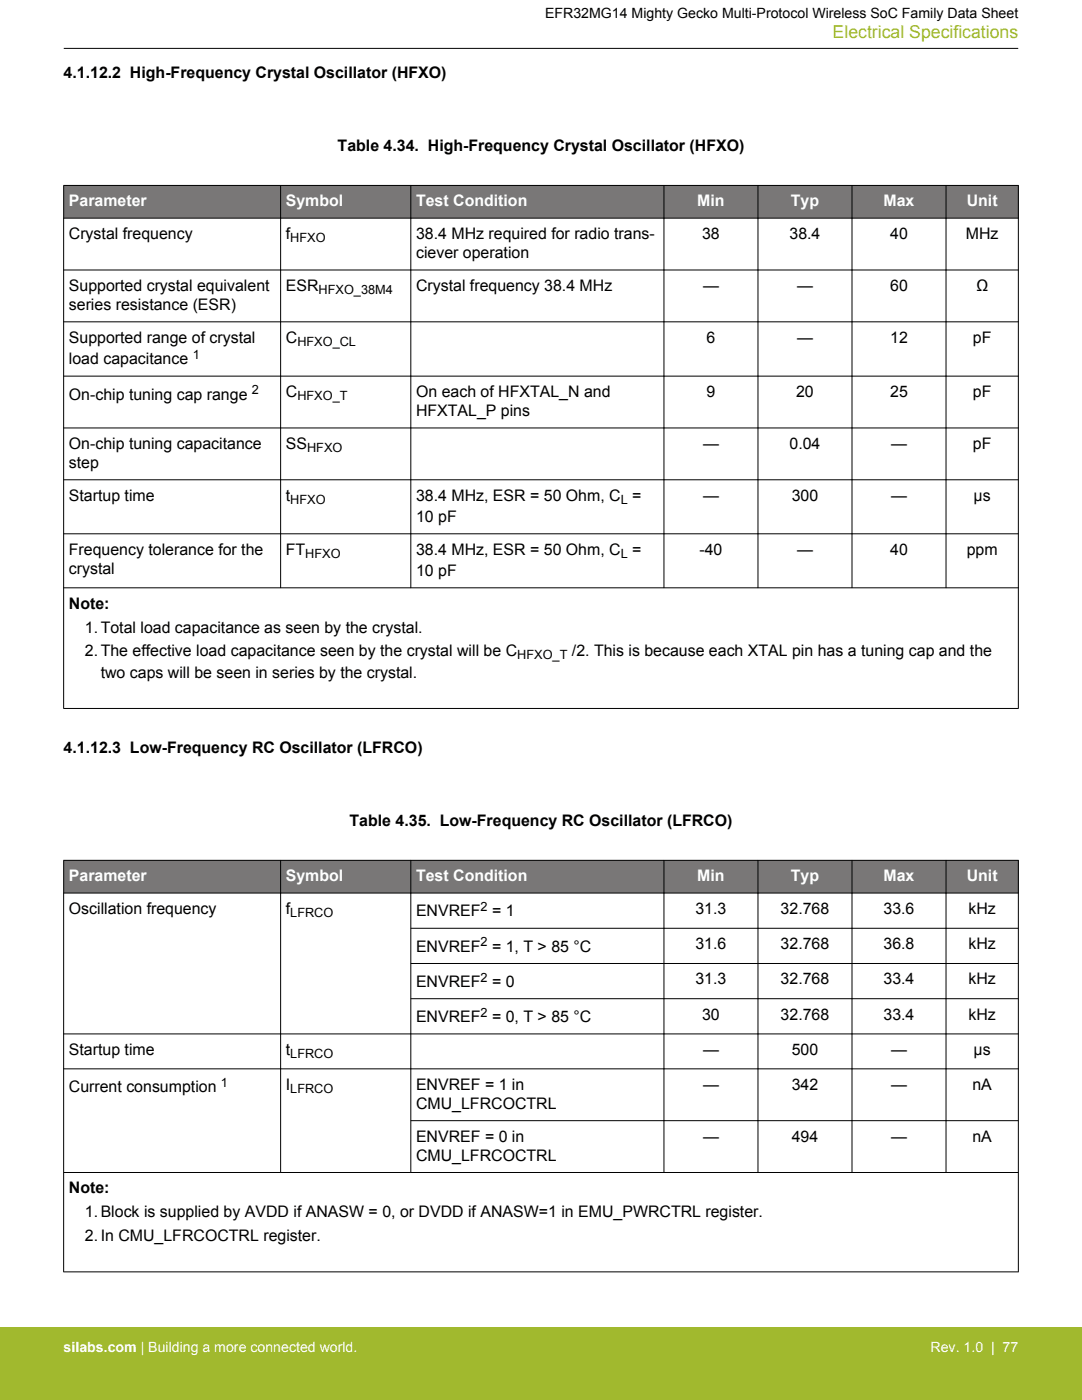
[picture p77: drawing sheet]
<svg xmlns="http://www.w3.org/2000/svg" width="216mm" height="279mm" viewBox="0 0 216 279" stroke-linecap="round" stroke-linejoin="round" font-family="sans-serif">
<defs><g id="words">
<text font-size="3.5" fill="#a1b92e" x="166.1" y="7.5">Electrical Specifications</text>
<g font-size="3.2">
<text x="12.7" y="15.5">4.1.12.2 High-Frequency Crystal Oscillator (HFXO)</text>
<text x="67.4" y="30.2">Table 4.34. High-Frequency Crystal Oscillator (HFXO)</text>
<text x="13.7" y="47.7">Crystal frequency</text>
<text x="57" y="47.7">f</text>
<text x="83" y="47.7">38.4 MHz required for radio trans-</text>
<text x="140.1" y="47.7">38</text>
<text x="157.5" y="47.7">38.4</text>
<text x="177.6" y="47.7">40</text>
<text x="192.7" y="47.7">MHz</text>
<text x="83" y="51.5">ciever operation</text>
<text x="13.7" y="58.1">Supported crystal equivalent</text>
<text x="57" y="58.1">ESR</text>
<text x="83" y="58.1">Crystal frequency 38.4 MHz</text>
<text x="140.3" y="58.1">—</text>
<text x="159" y="58.1">—</text>
<text x="177.6" y="58.1">60</text>
<text x="194.8" y="58.1">Ω</text>
<text x="13.7" y="61.9">series resistance (ESR)</text>
<text x="13.7" y="68.4">Supported range of crystal</text>
<text x="57" y="68.4">C</text>
<text x="141" y="68.4">6</text>
<text x="159" y="68.4">—</text>
<text x="177.6" y="68.4">12</text>
<text x="194.1" y="68.4">pF</text>
<text x="13.7" y="72.7">load capacitance</text>
<text x="13.7" y="79.7">On-chip tuning cap range</text>
<text x="57" y="79.2">C</text>
<text x="83" y="79.2">On each of HFXTAL_N and</text>
<text x="83" y="83.1">HFXTAL_P pins</text>
<text x="141" y="79.2">9</text>
<text x="158.9" y="79.2">20</text>
<text x="177.6" y="79.2">25</text>
<text x="194.1" y="79.2">pF</text>
<text x="13.7" y="89.6">On-chip tuning capacitance</text>
<text x="57" y="89.6">SS</text>
<text x="140.3" y="89.6">—</text>
<text x="157.5" y="89.6">0.04</text>
<text x="177.8" y="89.6">—</text>
<text x="194.1" y="89.6">pF</text>
<text x="13.7" y="93.4">step</text>
<text x="13.7" y="99.9">Startup time</text>
<text x="57" y="99.9">t</text>
<text x="83" y="99.9">38.4 MHz, ESR = 50 Ohm, C</text>
<text x="126.2" y="99.9">=</text>
<text x="140.3" y="99.9">—</text>
<text x="158" y="99.9">300</text>
<text x="177.8" y="99.9">—</text>
<text x="194.3" y="99.9">µs</text>
<text x="83" y="104.2">10 pF</text>
<text x="13.7" y="110.7">Frequency tolerance for the</text>
<text x="57" y="110.7">FT</text>
<text x="83" y="110.7">38.4 MHz, ESR = 50 Ohm, C</text>
<text x="126.2" y="110.7">=</text>
<text x="139.6" y="110.7">-40</text>
<text x="159" y="110.7">—</text>
<text x="177.6" y="110.7">40</text>
<text x="192.9" y="110.7">ppm</text>
<text x="13.7" y="114.5">crystal</text>
<text x="83" y="115">10 pF</text>
<text x="13.7" y="121.5">Note:</text>
<text x="16.9" y="126.2">1.Total load capacitance as seen by the crystal.</text>
<text x="16.9" y="131">2.The effective load capacitance seen by the crystal will be C</text>
<text x="114.1" y="131">/2. This is because each XTAL pin has a tuning cap and the</text>
<text x="20.1" y="135.2">two caps will be seen in series by the crystal.</text>
<text x="12.7" y="150.2">4.1.12.3 Low-Frequency RC Oscillator (LFRCO)</text>
<text x="69.8" y="164.9">Table 4.35. Low-Frequency RC Oscillator (LFRCO)</text>
<text x="13.7" y="182.4">Oscillation frequency</text>
<text x="57" y="182.4">f</text>
<text x="83" y="182.9">ENVREF</text>
<text x="98.2" y="182.9">= 1</text>
<text x="138.8" y="182.4">31.3</text>
<text x="155.8" y="182.4">32.768</text>
<text x="176.3" y="182.4">33.6</text>
<text x="193.3" y="182.4">kHz</text>
<text x="83" y="189.9">ENVREF</text>
<text x="98.2" y="189.9">= 1, T &gt; 85 °C</text>
<text x="138.8" y="189.4">31.6</text>
<text x="155.8" y="189.4">32.768</text>
<text x="176.3" y="189.4">36.8</text>
<text x="193.2" y="189.4">kHz</text>
<text x="83" y="197">ENVREF</text>
<text x="98.2" y="197">= 0</text>
<text x="138.8" y="196.5">31.3</text>
<text x="155.8" y="196.5">32.768</text>
<text x="176.3" y="196.5">33.4</text>
<text x="193.2" y="196.5">kHz</text>
<text x="83" y="204">ENVREF</text>
<text x="98.2" y="204">= 0, T &gt; 85 °C</text>
<text x="140.1" y="203.5">30</text>
<text x="155.8" y="203.5">32.768</text>
<text x="176.3" y="203.5">33.4</text>
<text x="193.3" y="203.5">kHz</text>
<text x="13.7" y="210.5">Startup time</text>
<text x="57" y="210.5">t</text>
<text x="140.3" y="210.5">—</text>
<text x="158" y="210.5">500</text>
<text x="177.8" y="210.5">—</text>
<text x="194.3" y="210.5">µs</text>
<text x="13.7" y="218">Current consumption</text>
<text x="57" y="217.5">I</text>
<text x="83" y="217.5">ENVREF = 1 in</text>
<text x="83" y="221.3">CMU_LFRCOCTRL</text>
<text x="140.3" y="217.5">—</text>
<text x="158" y="217.5">342</text>
<text x="177.8" y="217.5">—</text>
<text x="194" y="217.5">nA</text>
<text x="83" y="227.8">ENVREF = 0 in</text>
<text x="140.3" y="227.8">—</text>
<text x="158" y="227.8">494</text>
<text x="177.8" y="227.8">—</text>
<text x="194" y="227.8">nA</text>
<text x="83" y="231.6">CMU_LFRCOCTRL</text>
<text x="13.7" y="238.2">Note:</text>
<text x="16.9" y="242.9">1.Block is supplied by AVDD if ANASW = 0, or DVDD if ANASW=1 in EMU_PWRCTRL register.</text>
<text x="16.9" y="247.7">2.In CMU_LFRCOCTRL register.</text>
</g>
<g font-size="3.2" fill="#fff">
<text x="13.7" y="41.2">Parameter</text>
<text x="57" y="41.2">Symbol</text>
<text x="83" y="41.2">Test Condition</text>
<text x="139.1" y="41.2">Min</text>
<text x="157.8" y="41.2">Typ</text>
<text x="176.3" y="41.2">Max</text>
<text x="192.9" y="41.2">Unit</text>
<text x="13.7" y="175.9">Parameter</text>
<text x="57" y="175.9">Symbol</text>
<text x="83" y="175.9">Test Condition</text>
<text x="139.1" y="175.9">Min</text>
<text x="157.8" y="175.9">Typ</text>
<text x="176.3" y="175.9">Max</text>
<text x="192.9" y="175.9">Unit</text>
</g>
<text font-size="2.8" x="108.8" y="3.5">EFR32MG14 Mighty Gecko Multi-Protocol Wireless SoC Family Data Sheet</text>
<g font-size="2.8" fill="#fff">
<text x="12.7" y="269.9">silabs.com | Building a more connected world.</text>
<text x="185.7" y="269.9">Rev. 1.0 | 77</text>
</g>
<g font-size="2.5">
<text x="57.9" y="48.4">HFXO</text>
<text x="63.6" y="58.7">HFXO_38M4</text>
<text x="38.5" y="71.7">1</text>
<text x="59.3" y="69">HFXO_CL</text>
<text x="50.3" y="78.7">2</text>
<text x="59.3" y="79.9">HFXO_T</text>
<text x="61.3" y="90.2">HFXO</text>
<text x="57.9" y="100.6">HFXO</text>
<text x="123.9" y="100.6">L</text>
<text x="60.9" y="111.3">HFXO</text>
<text x="123.9" y="111.3">L</text>
<text x="103.2" y="131.6">HFXO_T</text>
<text x="57.9" y="183">LFRCO</text>
<text x="95.9" y="181.8">2</text>
<text x="95.9" y="188.9">2</text>
<text x="95.9" y="195.9">2</text>
<text x="95.9" y="202.9">2</text>
<text x="57.9" y="211.2">LFRCO</text>
<text x="44.1" y="216.9">1</text>
<text x="57.9" y="218.1">LFRCO</text>
</g>
</g></defs>
<g fill="#797777">
<path d="M12.7 37h190.5v6.5h-190.5z" fill-rule="evenodd"/>
<path d="M12.7 37h190.5v6.5h-190.5z" fill-rule="evenodd"/>
</g>
<g fill="none" stroke="#000" stroke-width=".2">
<path d="M12.7 37h190.5M12.7 37v104.4M56 37v80.4M82 37v80.4M132.5 37v80.4M151.2 37v80.4M170 37v80.4M188.8 37v80.4M203.2 37v104.4M12.7 43.5h190.5M12.7 53.9h190.5M12.7 64.2h190.5"/>
<path d="M12.7 75.1h190.5M12.7 85.4h190.5M12.7 95.8h190.5M12.7 106.5h190.5M12.7 117.3h190.5M12.7 141.4h190.5"/>
</g>
<g fill="#797777">
<path d="M12.7 171.7h190.5v6.5h-190.5z" fill-rule="evenodd"/>
<path d="M12.7 171.7h190.5v6.5h-190.5z" fill-rule="evenodd"/>
</g>
<g fill="none" stroke="#000" stroke-width=".2">
<path d="M12.7 9.7h190.5M12.7 171.7h190.5M12.7 178.2h190.5M12.7 171.7v82.2M56 171.7v62.3M82 171.7v62.3M132.5 171.7v62.3M151.2 171.7v62.3M170 171.7v62.3M188.8 171.7v62.3M203.2 171.7v82.2M81.9 185.3h121.3"/>
<path d="M81.9 192.3h121.3M81.9 199.3h121.3M12.7 206.3h190.5M12.7 213.3h190.5M12.7 234h190.5M81.9 223.7h121.3M12.7 253.8h190.5"/>
</g>
<path d="M0 264.9h215.9v14.5h-215.9z" fill="#a1b92e"/>
<use href="#words"/>
</svg>
